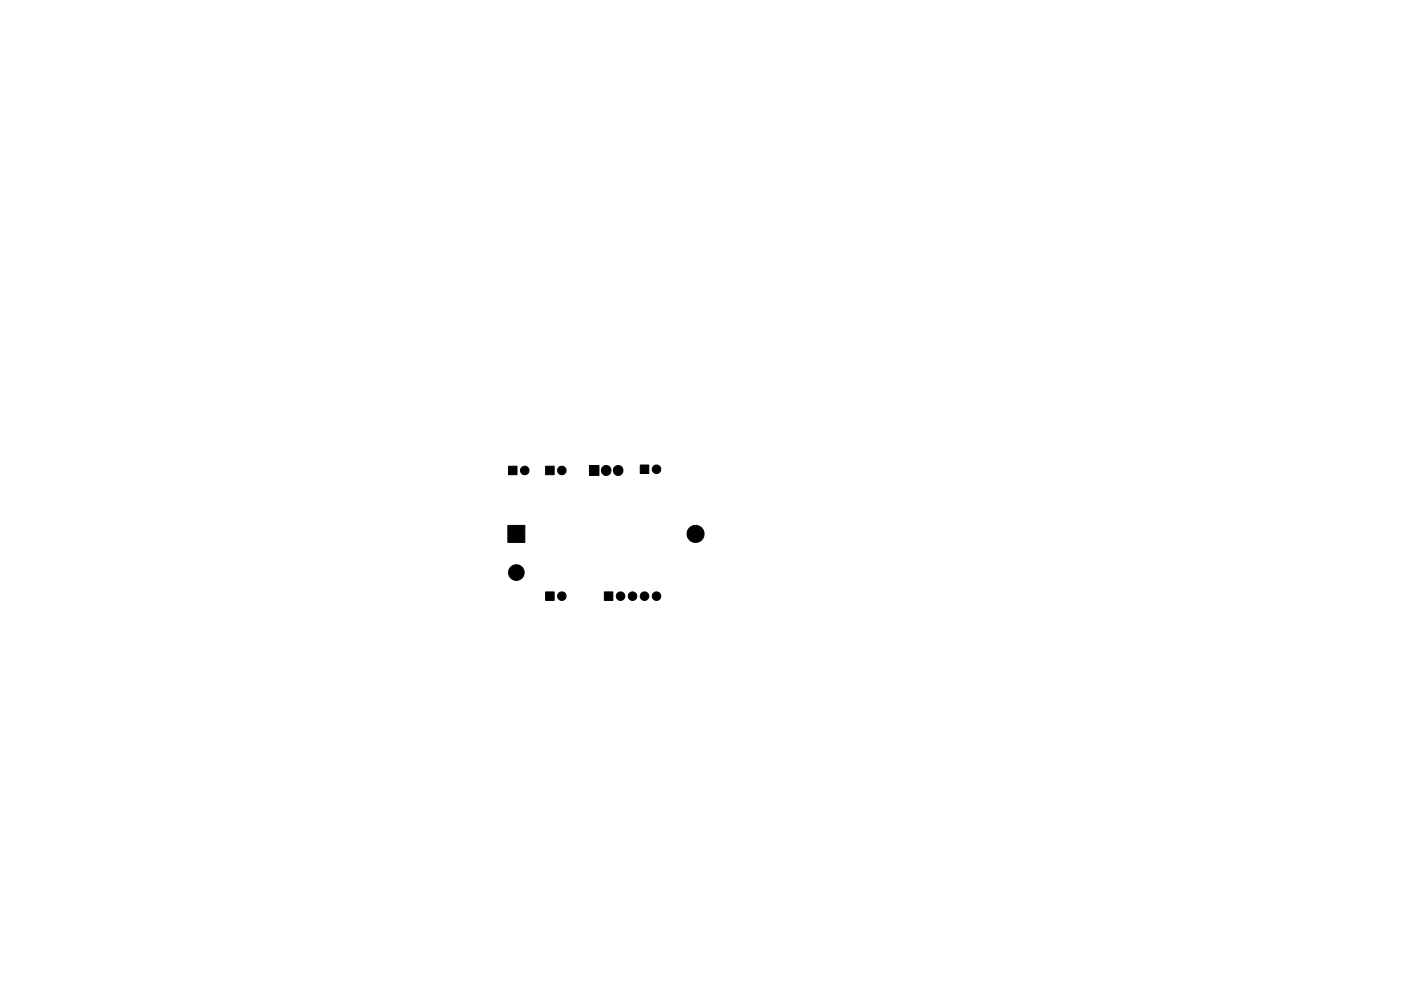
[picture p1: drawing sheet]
<svg xmlns="http://www.w3.org/2000/svg" width="297mm" height="210mm" viewBox="0 0 297 210" stroke-linecap="round" stroke-linejoin="round" font-family="sans-serif">
<g fill="#000" stroke="#000" stroke-width=".21">
<path d="M107.8 98.9h1.8v1.8h-1.8zM107.7 111.5h3.6v3.6h-3.6zM115.7 98.9h1.8v1.8h-1.8zM125 98.8h2v2.1h-2zM135.8 98.7h1.8v1.8h-1.8zM115.7 125.6h1.8v1.8h-1.8zM128.1 125.6h1.8v1.8h-1.8z"/>
<circle cx="111.3" cy="99.8" r=".9"/>
<circle cx="119.1" cy="99.8" r=".9"/>
<circle cx="128.5" cy="99.8" r="1.04"/>
<circle cx="131.1" cy="99.8" r="1.04"/>
<circle cx="139.2" cy="99.6" r=".9"/>
<circle cx="147.5" cy="113.3" r="1.81"/>
<circle cx="109.5" cy="121.5" r="1.66"/>
<circle cx="119.1" cy="126.5" r=".9"/>
<circle cx="131.6" cy="126.5" r=".9"/>
<circle cx="134.1" cy="126.5" r=".9"/>
<circle cx="136.7" cy="126.5" r=".9"/>
<circle cx="139.2" cy="126.5" r=".9"/>
</g>
</svg>
